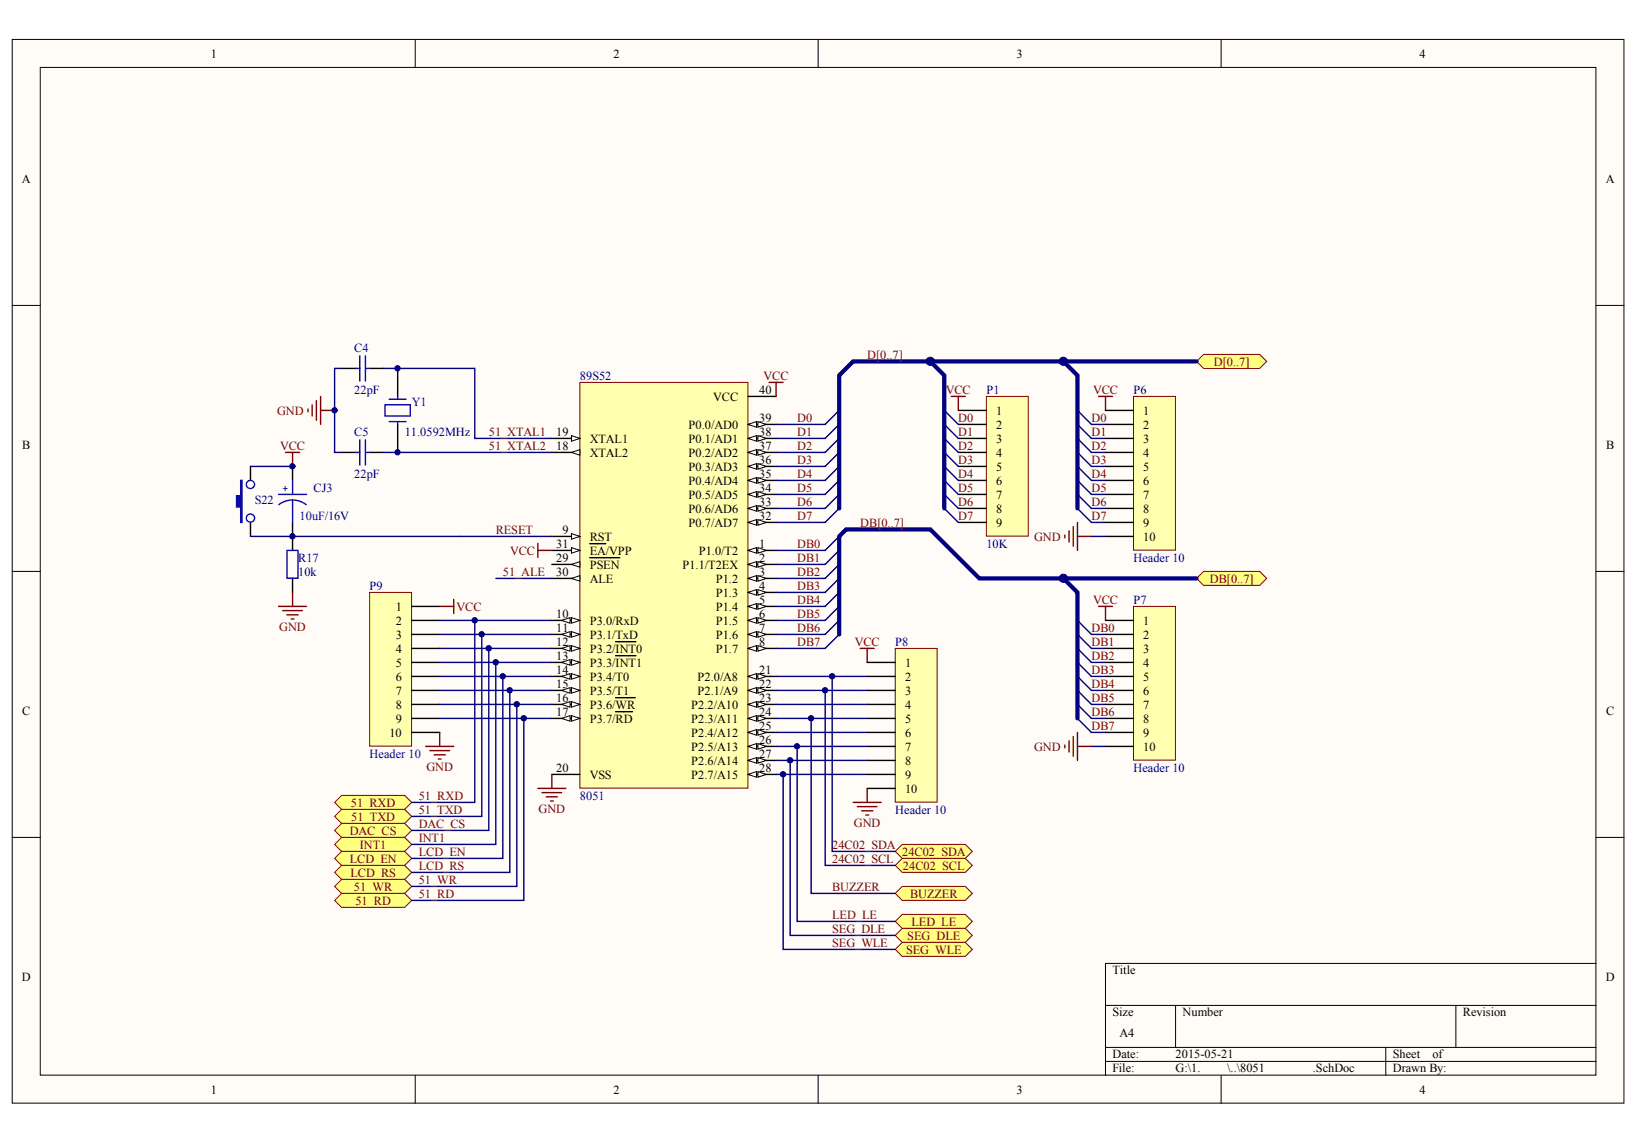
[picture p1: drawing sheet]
<svg xmlns="http://www.w3.org/2000/svg" width="289mm" height="202mm" viewBox="0 0 289 202" stroke-linecap="round" stroke-linejoin="round" font-family="sans-serif">
<defs><g id="words">
<g font-size="2.2">
<text x="37.2" y="10.1">1</text>
<text x="108.2" y="10.1">2</text>
<text x="179.3" y="10.1">3</text>
<text x="250.4" y="10.1">4</text>
<text x="3.9" y="32.3">A</text>
<text x="283.2" y="32.3">A</text>
<text x="125.8" y="70.7">VCC</text>
<text x="133.9" y="69.4">40</text>
<text x="98.1" y="76.8">19</text>
<text x="121.5" y="75.6">P0.0/AD0</text>
<text x="133.9" y="76.8">38</text>
<text x="133.9" y="74.4">39</text>
<text x="175.7" y="73.1">1</text>
<text x="175.7" y="75.6">2</text>
<text x="201.7" y="73.1">1</text>
<text x="201.7" y="75.6">2</text>
<text x="3.9" y="79.3">B</text>
<text x="98.1" y="79.3">18</text>
<text x="104" y="80.6">XTAL2</text>
<text x="104" y="78.1">XTAL1</text>
<text x="121.5" y="83">P0.3/AD3</text>
<text x="121.5" y="80.6">P0.2/AD2</text>
<text x="121.5" y="78.1">P0.1/AD1</text>
<text x="133.9" y="81.8">36</text>
<text x="133.9" y="79.3">37</text>
<text x="175.7" y="78.1">3</text>
<text x="175.7" y="80.6">4</text>
<text x="175.7" y="83">5</text>
<text x="201.7" y="78.1">3</text>
<text x="201.7" y="80.6">4</text>
<text x="201.7" y="83">5</text>
<text x="283.3" y="79.3">B</text>
<text x="121.5" y="88">P0.5/AD5</text>
<text x="121.5" y="85.5">P0.4/AD4</text>
<text x="133.9" y="89.2">33</text>
<text x="133.9" y="86.7">34</text>
<text x="133.9" y="84.3">35</text>
<text x="175.7" y="85.5">6</text>
<text x="175.7" y="88">7</text>
<text x="201.7" y="85.5">6</text>
<text x="201.7" y="88">7</text>
<text x="99.2" y="94.1">9</text>
<text x="104" y="95.4">RST</text>
<text x="121.5" y="92.9">P0.7/AD7</text>
<text x="121.5" y="90.4">P0.6/AD6</text>
<text x="133.9" y="91.7">32</text>
<text x="175.7" y="90.4">8</text>
<text x="175.7" y="92.9">9</text>
<text x="201.7" y="90.4">8</text>
<text x="201.7" y="92.9">9</text>
<text x="201.7" y="95.4">10</text>
<text x="98.1" y="99.1">29</text>
<text x="98.1" y="101.5">30</text>
<text x="98.1" y="96.6">31</text>
<text x="104" y="100.3">PSEN</text>
<text x="104" y="97.8">EA/VPP</text>
<text x="120.4" y="100.3">P1.1/T2EX</text>
<text x="123.2" y="97.8">P1.0/T2</text>
<text x="133.9" y="96.6">1</text>
<text x="133.9" y="99.1">2</text>
<text x="133.9" y="101.5">3</text>
<text x="69.8" y="107.7">1</text>
<text x="104" y="102.8">ALE</text>
<text x="126.2" y="102.8">P1.2</text>
<text x="126.2" y="105.2">P1.3</text>
<text x="126.2" y="107.7">P1.4</text>
<text x="133.9" y="104">4</text>
<text x="133.9" y="106.5">5</text>
<text x="69.8" y="110.2">2</text>
<text x="69.8" y="112.7">3</text>
<text x="98.1" y="109">10</text>
<text x="98.1" y="111.4">11</text>
<text x="98.1" y="113.9">12</text>
<text x="104" y="110.2">P3.0/RxD</text>
<text x="104" y="112.7">P3.1/TxD</text>
<text x="126.2" y="110.2">P1.5</text>
<text x="126.2" y="112.7">P1.6</text>
<text x="133.9" y="109">6</text>
<text x="133.9" y="111.4">7</text>
<text x="133.9" y="113.9">8</text>
<text x="201.7" y="110.2">1</text>
<text x="201.7" y="112.7">2</text>
<text x="69.8" y="115.1">4</text>
<text x="69.8" y="117.6">5</text>
<text x="98.1" y="116.4">13</text>
<text x="98.1" y="118.8">14</text>
<text x="104" y="115.1">P3.2/INT0</text>
<text x="104" y="117.6">P3.3/INT1</text>
<text x="126.2" y="115.1">P1.7</text>
<text x="133.9" y="118.8">21</text>
<text x="159.6" y="117.6">1</text>
<text x="201.7" y="115.1">3</text>
<text x="201.7" y="117.6">4</text>
<text x="69.8" y="120.1">6</text>
<text x="69.8" y="122.5">7</text>
<text x="69.8" y="125">8</text>
<text x="98.1" y="121.3">15</text>
<text x="98.1" y="123.8">16</text>
<text x="104" y="120.1">P3.4/T0</text>
<text x="104" y="122.5">P3.5/T1</text>
<text x="104" y="125">P3.6/WR</text>
<text x="121.9" y="125">P2.2/A10</text>
<text x="123" y="120.1">P2.0/A8</text>
<text x="123" y="122.5">P2.1/A9</text>
<text x="133.9" y="121.3">22</text>
<text x="133.9" y="123.8">23</text>
<text x="159.6" y="120.1">2</text>
<text x="159.6" y="122.5">3</text>
<text x="159.6" y="125">4</text>
<text x="201.7" y="120.1">5</text>
<text x="201.7" y="122.5">6</text>
<text x="201.7" y="125">7</text>
<text x="3.9" y="126.2">C</text>
<text x="68.7" y="129.9">10</text>
<text x="69.8" y="127.5">9</text>
<text x="98.1" y="126.2">17</text>
<text x="104" y="127.5">P3.7/RD</text>
<text x="121.9" y="127.5">P2.3/A11</text>
<text x="121.9" y="129.9">P2.4/A12</text>
<text x="133.9" y="126.2">24</text>
<text x="133.9" y="128.7">25</text>
<text x="133.9" y="131.2">26</text>
<text x="159.6" y="127.5">5</text>
<text x="159.6" y="129.9">6</text>
<text x="201.7" y="127.5">8</text>
<text x="201.7" y="129.9">9</text>
<text x="283.3" y="126.2">C</text>
<text x="98.1" y="136.1">20</text>
<text x="104" y="137.3">VSS</text>
<text x="121.9" y="132.4">P2.5/A13</text>
<text x="121.9" y="134.9">P2.6/A14</text>
<text x="121.9" y="137.3">P2.7/A15</text>
<text x="133.9" y="133.6">27</text>
<text x="133.9" y="136.1">28</text>
<text x="159.6" y="132.4">7</text>
<text x="159.6" y="134.9">8</text>
<text x="159.6" y="137.3">9</text>
<text x="201.7" y="132.4">10</text>
<text x="159.6" y="139.8">10</text>
<text x="3.9" y="173.1">D</text>
<text x="196.2" y="171.9">Title</text>
<text x="283.2" y="173.1">D</text>
<text x="196.2" y="179.3">Size</text>
<text x="208.6" y="179.3">Number</text>
<text x="258" y="179.3">Revision</text>
<text x="197.5" y="183">A4</text>
<text x="196.2" y="186.7">Date:</text>
<text x="196.2" y="189.2">File:</text>
<text x="207.4" y="186.7">2015-05-21</text>
<text x="207.4" y="189.2">G:\1.</text>
<text x="216.5" y="189.2">\..\8051</text>
<text x="231.6" y="189.2">.SchDoc</text>
<text x="245.7" y="186.7">Sheet</text>
<text x="245.7" y="189.2">Drawn By:</text>
<text x="252.7" y="186.7">of</text>
<text x="37.2" y="192.9">1</text>
<text x="108.2" y="192.9">2</text>
<text x="179.3" y="192.9">3</text>
<text x="250.4" y="192.9">4</text>
</g>
<g font-size="2.2" fill="#000080">
<text x="62.5" y="62">C4</text>
<text x="62.5" y="69.4">22pF</text>
<text x="72.6" y="71.7">Y1</text>
<text x="102.3" y="67">89S52</text>
<text x="174" y="69.4">P1</text>
<text x="199.9" y="69.4">P6</text>
<text x="62.5" y="76.8">C5</text>
<text x="71.4" y="76.8">11.0592MHz</text>
<text x="44.9" y="88.9">S22</text>
<text x="55.3" y="86.7">CJ3</text>
<text x="62.5" y="84.3">22pF</text>
<text x="52.8" y="91.7">10uF/16V</text>
<text x="52.6" y="99.1">R17</text>
<text x="52.6" y="101.5">10k</text>
<text x="174" y="96.6">10K</text>
<text x="199.9" y="99.1">Header 10</text>
<text x="65.2" y="104">P9</text>
<text x="199.9" y="106.5">P7</text>
<text x="157.9" y="113.9">P8</text>
<text x="65.2" y="133.6">Header 10</text>
<text x="199.9" y="136.1">Header 10</text>
<text x="102.3" y="141.1">8051</text>
<text x="157.9" y="143.5">Header 10</text>
</g>
<g font-size="2.2" fill="#800000">
<text x="153" y="63.3">D[0..7]</text>
<text x="214.1" y="64.5">D[0..7]</text>
<text x="134.7" y="67">VCC</text>
<text x="166.8" y="69.4">VCC</text>
<text x="192.8" y="69.4">VCC</text>
<text x="48.9" y="73.1">GND</text>
<text x="86.2" y="76.8">51_XTAL1</text>
<text x="140.6" y="76.8">D1</text>
<text x="140.6" y="74.4">D0</text>
<text x="169" y="76.8">D1</text>
<text x="169" y="74.4">D0</text>
<text x="192.5" y="76.8">D1</text>
<text x="192.5" y="74.4">D0</text>
<text x="49.4" y="79.3">VCC</text>
<text x="86.2" y="79.3">51_XTAL2</text>
<text x="140.6" y="81.8">D3</text>
<text x="140.6" y="79.3">D2</text>
<text x="169" y="81.8">D3</text>
<text x="169" y="79.3">D2</text>
<text x="192.5" y="81.8">D3</text>
<text x="192.5" y="79.3">D2</text>
<text x="140.6" y="89.2">D6</text>
<text x="140.6" y="86.7">D5</text>
<text x="140.6" y="84.3">D4</text>
<text x="169" y="89.2">D6</text>
<text x="169" y="86.7">D5</text>
<text x="169" y="84.3">D4</text>
<text x="192.5" y="89.2">D6</text>
<text x="192.5" y="86.7">D5</text>
<text x="192.5" y="84.3">D4</text>
<text x="87.5" y="94.1">RESET</text>
<text x="140.6" y="91.7">D7</text>
<text x="151.7" y="92.9">DB[0..7]</text>
<text x="169" y="91.7">D7</text>
<text x="182.4" y="95.4">GND</text>
<text x="192.5" y="91.7">D7</text>
<text x="88.7" y="101.5">51_ALE</text>
<text x="90" y="97.8">VCC</text>
<text x="140.6" y="99.1">DB1</text>
<text x="140.6" y="101.5">DB2</text>
<text x="140.6" y="96.6">DB0</text>
<text x="80.5" y="107.7">VCC</text>
<text x="140.6" y="104">DB3</text>
<text x="140.6" y="106.5">DB4</text>
<text x="192.8" y="106.5">VCC</text>
<text x="213.4" y="102.8">DB[0..7]</text>
<text x="49.3" y="111.4">GND</text>
<text x="140.6" y="109">DB5</text>
<text x="140.6" y="111.4">DB6</text>
<text x="140.6" y="113.9">DB7</text>
<text x="150.8" y="113.9">VCC</text>
<text x="192.5" y="113.9">DB1</text>
<text x="192.5" y="111.4">DB0</text>
<text x="192.5" y="116.4">DB2</text>
<text x="192.5" y="118.8">DB3</text>
<text x="192.5" y="121.3">DB4</text>
<text x="192.5" y="123.8">DB5</text>
<text x="192.5" y="126.2">DB6</text>
<text x="192.5" y="128.7">DB7</text>
<text x="75.2" y="136.1">GND</text>
<text x="182.4" y="132.4">GND</text>
<text x="61.9" y="142.3">51_RXD</text>
<text x="73.9" y="141.1">51_RXD</text>
<text x="73.9" y="143.5">51_TXD</text>
<text x="95" y="143.5">GND</text>
<text x="61.7" y="147.2">DAC_CS</text>
<text x="62" y="144.8">51_TXD</text>
<text x="63.5" y="149.7">INT1</text>
<text x="73.9" y="146">DAC_CS</text>
<text x="73.9" y="148.5">INT1</text>
<text x="146.8" y="149.7">24C02_SDA</text>
<text x="150.6" y="145.9">GND</text>
<text x="61.7" y="152.2">LCD_EN</text>
<text x="61.8" y="154.6">LCD_RS</text>
<text x="73.9" y="150.9">LCD_EN</text>
<text x="73.9" y="153.4">LCD_RS</text>
<text x="73.9" y="155.9">51_WR</text>
<text x="146.8" y="152.2">24C02_SCL</text>
<text x="159.1" y="150.9">24C02_SDA</text>
<text x="159.3" y="153.4">24C02_SCL</text>
<text x="62.4" y="157.1">51_WR</text>
<text x="62.7" y="159.6">51_RD</text>
<text x="73.9" y="158.3">51_RD</text>
<text x="146.8" y="157.1">BUZZER</text>
<text x="160.5" y="158.3">BUZZER</text>
<text x="146.8" y="162">LED_LE</text>
<text x="146.8" y="167">SEG_WLE</text>
<text x="146.8" y="164.5">SEG_DLE</text>
<text x="160" y="165.7">SEG_DLE</text>
<text x="160.8" y="163.3">LED_LE</text>
<text x="159.8" y="168.2">SEG_WLE</text>
</g>
<text font-size="1.8" fill="#000080" x="49.8" y="86.8">+</text>
</g></defs>
<g fill="#fffcf8" stroke="#000" stroke-width=".18">
<path d="M2.2 7h284.2v187.6h-284.2z"/>
<path d="M7.1 11.9h274.4v177.7h-274.4z"/>
</g>
<g fill="none" stroke="#000" stroke-width=".18">
<path d="M73.2 7v4.9M144.3 7v4.9M215.4 7v4.9M2.2 53.9h4.9M281.5 53.9h5M2.2 100.8h4.9M281.5 100.8h5M2.2 147.7h4.9M281.5 147.7h5M195 177.3h86.5M207.4 177.3v7.5M256.8 177.3v7.5"/>
<path d="M281.5 169.9h-86.5v19.8M73.2 189.7v4.9M144.3 189.7v4.9M195 184.8h86.5M195 187.2h86.5M215.4 189.7v4.9M244.4 184.8v4.9"/>
</g>
<path d="M102.3 67.5h29.6v71.5h-29.6z" fill="#ffffb0" stroke="#800000" stroke-width=".18"/>
<path d="M132 97.1h4.9" fill="none" stroke="#000" stroke-width=".25"/>
<g fill="#fffcf8" stroke="#000" stroke-width=".18">
<path d="M132 97.1l1.4-.5v1z"/>
<path d="M133.7 96.6l1.5 .5-1.5 .5z"/>
</g>
<path d="M132 99.6h4.9" fill="none" stroke="#000" stroke-width=".25"/>
<g fill="#fffcf8" stroke="#000" stroke-width=".18">
<path d="M132 99.6l1.4-.5v1z"/>
<path d="M133.7 99.1l1.5 .5-1.5 .5z"/>
</g>
<path d="M132 102h4.9" fill="none" stroke="#000" stroke-width=".25"/>
<g fill="#fffcf8" stroke="#000" stroke-width=".18">
<path d="M132 102l1.4-.5v1z"/>
<path d="M133.7 101.5l1.5 .5-1.5 .5z"/>
</g>
<path d="M132 104.5h4.9" fill="none" stroke="#000" stroke-width=".25"/>
<g fill="#fffcf8" stroke="#000" stroke-width=".18">
<path d="M132 104.5l1.4-.5v1z"/>
<path d="M133.7 104l1.5 .5-1.5 .5z"/>
</g>
<path d="M132 107h4.9" fill="none" stroke="#000" stroke-width=".25"/>
<g fill="#fffcf8" stroke="#000" stroke-width=".18">
<path d="M132 107l1.4-.5v1z"/>
<path d="M133.7 106.5l1.5 .5-1.5 .5z"/>
</g>
<path d="M132 109.4h4.9" fill="none" stroke="#000" stroke-width=".25"/>
<g fill="#fffcf8" stroke="#000" stroke-width=".18">
<path d="M132 109.4l1.4-.5v1z"/>
<path d="M133.7 108.9l1.5 .5-1.5 .5z"/>
</g>
<path d="M132 111.9h4.9" fill="none" stroke="#000" stroke-width=".25"/>
<g fill="#fffcf8" stroke="#000" stroke-width=".18">
<path d="M132 111.9l1.4-.5v1z"/>
<path d="M133.7 111.4l1.5 .5-1.5 .5z"/>
</g>
<path d="M132 114.4h4.9" fill="none" stroke="#000" stroke-width=".25"/>
<g fill="#fffcf8" stroke="#000" stroke-width=".18">
<path d="M132 114.4l1.4-.5v1z"/>
<path d="M133.7 113.9l1.5 .5-1.5 .5z"/>
</g>
<path d="M97.3 94.6h5" fill="none" stroke="#000" stroke-width=".25"/>
<path d="M100.8 94.1l1.5 .5-1.5 .5z" fill="#fffcf8" stroke="#000" stroke-width=".18"/>
<path d="M97.3 109.4h5" fill="none" stroke="#000" stroke-width=".25"/>
<g fill="#fffcf8" stroke="#000" stroke-width=".18">
<path d="M100.8 108.9l1.5 .5-1.5 .5z"/>
<path d="M99.1 109.4l1.5-.5v1z"/>
</g>
<path d="M97.3 111.9h5" fill="none" stroke="#000" stroke-width=".25"/>
<g fill="#fffcf8" stroke="#000" stroke-width=".18">
<path d="M100.8 111.4l1.5 .5-1.5 .5z"/>
<path d="M99.1 111.9l1.5-.5v1z"/>
</g>
<path d="M97.3 114.4h5" fill="none" stroke="#000" stroke-width=".25"/>
<g fill="#fffcf8" stroke="#000" stroke-width=".18">
<path d="M100.8 113.9l1.5 .5-1.5 .5z"/>
<path d="M99.1 114.4l1.5-.5v1z"/>
</g>
<path d="M97.3 116.8h5M108.6 113.2h3.6" fill="none" stroke="#000" stroke-width=".25"/>
<g fill="#fffcf8" stroke="#000" stroke-width=".18">
<path d="M100.8 116.3l1.5 .5-1.5 .5z"/>
<path d="M99.1 116.8l1.5-.5v1z"/>
</g>
<path d="M97.3 119.3h5M108.6 115.7h3.6" fill="none" stroke="#000" stroke-width=".25"/>
<g fill="#fffcf8" stroke="#000" stroke-width=".18">
<path d="M100.8 118.8l1.5 .5-1.5 .5z"/>
<path d="M99.1 119.3l1.5-.5v1z"/>
</g>
<path d="M97.3 121.8h5" fill="none" stroke="#000" stroke-width=".25"/>
<g fill="#fffcf8" stroke="#000" stroke-width=".18">
<path d="M100.8 121.3l1.5 .5-1.5 .5z"/>
<path d="M99.1 121.8l1.5-.5v1z"/>
</g>
<path d="M97.3 124.3h5" fill="none" stroke="#000" stroke-width=".25"/>
<g fill="#fffcf8" stroke="#000" stroke-width=".18">
<path d="M100.8 123.8l1.5 .5-1.5 .4z"/>
<path d="M99.1 124.3l1.5-.5v.9z"/>
</g>
<path d="M97.3 126.7h5M108.6 123.1h3.5" fill="none" stroke="#000" stroke-width=".25"/>
<g fill="#fffcf8" stroke="#000" stroke-width=".18">
<path d="M100.8 126.2l1.5 .5-1.5 .5z"/>
<path d="M99.1 126.7l1.5-.5v1z"/>
</g>
<path d="M97.3 79.8h5M108.6 125.5h3" fill="none" stroke="#000" stroke-width=".25"/>
<path d="M100.8 79.8l1.5-.5v1z" fill="#fffcf8" stroke="#000" stroke-width=".18"/>
<path d="M97.3 77.3h5" fill="none" stroke="#000" stroke-width=".25"/>
<path d="M100.8 76.8l1.5 .5-1.5 .5z" fill="#fffcf8" stroke="#000" stroke-width=".18"/>
<path d="M132 119.3h4.9M97.3 136.6h5" fill="none" stroke="#000" stroke-width=".25"/>
<g fill="#fffcf8" stroke="#000" stroke-width=".18">
<path d="M132 119.3l1.4-.5v1z"/>
<path d="M133.7 118.8l1.5 .5-1.5 .5z"/>
</g>
<path d="M132 121.8h4.9" fill="none" stroke="#000" stroke-width=".25"/>
<g fill="#fffcf8" stroke="#000" stroke-width=".18">
<path d="M132 121.8l1.4-.5v1z"/>
<path d="M133.7 121.3l1.5 .5-1.5 .5z"/>
</g>
<path d="M132 124.3h4.9" fill="none" stroke="#000" stroke-width=".25"/>
<g fill="#fffcf8" stroke="#000" stroke-width=".18">
<path d="M132 124.3l1.4-.5v.9z"/>
<path d="M133.7 123.8l1.5 .5-1.5 .4z"/>
</g>
<path d="M132 126.7h4.9" fill="none" stroke="#000" stroke-width=".25"/>
<g fill="#fffcf8" stroke="#000" stroke-width=".18">
<path d="M132 126.7l1.4-.5v1z"/>
<path d="M133.7 126.2l1.5 .5-1.5 .5z"/>
</g>
<path d="M132 129.2h4.9" fill="none" stroke="#000" stroke-width=".25"/>
<g fill="#fffcf8" stroke="#000" stroke-width=".18">
<path d="M132 129.2l1.4-.5v1z"/>
<path d="M133.7 128.7l1.5 .5-1.5 .5z"/>
</g>
<path d="M132 131.7h4.9" fill="none" stroke="#000" stroke-width=".25"/>
<g fill="#fffcf8" stroke="#000" stroke-width=".18">
<path d="M132 131.7l1.4-.5v1z"/>
<path d="M133.7 131.2l1.5 .5-1.5 .5z"/>
</g>
<path d="M132 134.1h4.9" fill="none" stroke="#000" stroke-width=".25"/>
<g fill="#fffcf8" stroke="#000" stroke-width=".18">
<path d="M132 134.1l1.4-.5v1z"/>
<path d="M133.7 133.6l1.5 .5-1.5 .5z"/>
</g>
<path d="M132 136.6h4.9" fill="none" stroke="#000" stroke-width=".25"/>
<g fill="#fffcf8" stroke="#000" stroke-width=".18">
<path d="M132 136.6l1.4-.5v1z"/>
<path d="M133.7 136.1l1.5 .5-1.5 .5z"/>
</g>
<path d="M97.3 99.6h5" fill="none" stroke="#000" stroke-width=".25"/>
<path d="M100.8 99.6l1.5-.5v1z" fill="#fffcf8" stroke="#000" stroke-width=".18"/>
<path d="M104 98.4h5.3M97.3 102h5" fill="none" stroke="#000" stroke-width=".25"/>
<path d="M100.8 102l1.5-.5v1z" fill="#fffcf8" stroke="#000" stroke-width=".18"/>
<path d="M97.3 97.1h5" fill="none" stroke="#000" stroke-width=".25"/>
<path d="M100.8 96.6l1.5 .5-1.5 .5z" fill="#fffcf8" stroke="#000" stroke-width=".18"/>
<path d="M104 95.9h2.9M132 92.1h4.9" fill="none" stroke="#000" stroke-width=".25"/>
<g fill="#fffcf8" stroke="#000" stroke-width=".18">
<path d="M132 92.1l1.4-.4v.9z"/>
<path d="M133.7 91.7l1.5 .4-1.5 .5z"/>
</g>
<path d="M132 89.7h4.9" fill="none" stroke="#000" stroke-width=".25"/>
<g fill="#fffcf8" stroke="#000" stroke-width=".18">
<path d="M132 89.7l1.4-.5v1z"/>
<path d="M133.7 89.2l1.5 .5-1.5 .5z"/>
</g>
<path d="M132 87.2h4.9" fill="none" stroke="#000" stroke-width=".25"/>
<g fill="#fffcf8" stroke="#000" stroke-width=".18">
<path d="M132 87.2l1.4-.5v1z"/>
<path d="M133.7 86.7l1.5 .5-1.5 .5z"/>
</g>
<path d="M132 84.7h4.9" fill="none" stroke="#000" stroke-width=".25"/>
<g fill="#fffcf8" stroke="#000" stroke-width=".18">
<path d="M132 84.7l1.4-.5v1z"/>
<path d="M133.7 84.2l1.5 .5-1.5 .5z"/>
</g>
<path d="M132 82.3h4.9" fill="none" stroke="#000" stroke-width=".25"/>
<g fill="#fffcf8" stroke="#000" stroke-width=".18">
<path d="M132 82.3l1.4-.5v1z"/>
<path d="M133.7 81.8l1.5 .5-1.5 .5z"/>
</g>
<path d="M132 79.8h4.9" fill="none" stroke="#000" stroke-width=".25"/>
<g fill="#fffcf8" stroke="#000" stroke-width=".18">
<path d="M132 79.8l1.4-.5v1z"/>
<path d="M133.7 79.3l1.5 .5-1.5 .5z"/>
</g>
<path d="M132 77.3h4.9" fill="none" stroke="#000" stroke-width=".25"/>
<g fill="#fffcf8" stroke="#000" stroke-width=".18">
<path d="M132 77.3l1.4-.5v1z"/>
<path d="M133.7 76.8l1.5 .5-1.5 .5z"/>
</g>
<path d="M132 74.9h4.9" fill="none" stroke="#000" stroke-width=".25"/>
<g fill="#fffcf8" stroke="#000" stroke-width=".18">
<path d="M132 74.9l1.4-.5v1z"/>
<path d="M133.7 74.4l1.5 .5-1.5 .5z"/>
</g>
<path d="M132 69.9h4.9" fill="none" stroke="#000" stroke-width=".25"/>
<path d="M136.9 97.1h8.6M136.9 119.3h16.1M136.9 121.8h13.6M136.9 124.3h13.6M136.9 126.7h13.6M136.9 129.2h13.6M136.9 131.7h13.6M136.9 134.1h13.6M136.9 136.6h13.6" fill="none" stroke="#000080" stroke-width=".25"/>
<path d="M174 69.9h7.4v24.7h-7.4z" fill="#ffffb0" stroke="#800000" stroke-width=".18"/>
<g fill="none" stroke="#000" stroke-width=".25">
<path d="M60.3 79.8h2.4M60.3 65h2.4M65.2 79.8h2.5M65.2 65h2.5M70.1 65v4.9M70.1 74.9v4.9M169 72.4h5M169 74.9h5M169 77.3h5M169 79.8h5M44.2 82.3v2.4M44.2 92.1v2.5"/>
<path d="M51.6 82.3v2.4M51.6 92.1v5M169 82.3h5M169 84.7h5M169 87.2h5M169 89.7h5M169 92.1h5M51.6 102v2.5"/>
</g>
<g fill="none" stroke="#800000" stroke-width=".25">
<path d="M50.4 79.8h2.4M51.6 79.8v2.5M54.3 72.1v.5M55.1 71.4v2M55.8 70.7v3.4M56.5 69.9v5M56.5 72.4h2.5M135.7 67.5h2.4M136.9 67.5v2.4M193.8 69.9h2.4M195 69.9v2.5M94.9 95.9v2.4"/>
<path d="M94.9 97.1h2.4M49.1 107h5M49.9 107.7h3.4M50.6 108.4h2M51.4 109.2h.4M51.6 104.5v2.5M77.6 107h2.4M80 105.7v2.5M151.7 114.4h2.5M153 114.4v2.4M193.8 107h2.4M195 107v2.4"/>
<path d="M94.9 139.1h4.9M95.6 139.8h3.5M97.3 136.6v2.5M96.4 140.5h1.9M97.1 141.3h.5"/>
</g>
<g fill="none" stroke="#000080" stroke-width=".25">
<path d="M60.3 65h-1.3v14.8h1.3M67.7 65h16v12.3h13.6M67.7 79.8h29.6M192.5 79.8h2.5M192.5 74.9h2.5M192.5 77.3h2.5M192.5 82.3h2.5M192.5 84.7h2.5M192.5 87.2h2.5M192.5 89.7h2.5M192.5 92.1h2.5M87.5 102h9.8"/>
<path d="M192.5 114.4h2.5M192.5 119.3h2.5M192.5 121.8h2.5M192.5 124.3h2.5M192.5 126.7h2.5M192.5 129.2h2.5"/>
</g>
<g fill="none" stroke="#00f" stroke-width=".25">
<path d="M62.7 65h.8M62.7 79.8h.8M63.5 62.8v4.4M63.5 77.6v4.4M64.5 65h.7M64.5 62.8v4.4M64.5 77.6v4.4M64.5 79.8h.7M67.9 71.4h4.5v2h-4.5zM68.7 70.4h2.9M68.7 74.4h2.9M70.1 69.9v.5"/>
<path d="M70.1 74.4v.5M49.1 87.2h5M50.6 97.1h2v4.9h-2zM51.6 88.2a4 4 0 0 0-2.4 .8M51.6 88.2a4 4 0 0 1 2.4 .8M51.6 84.7v2.5M51.6 88.2v3.9"/>
<circle cx="44.2" cy="91.4" r=".72"/>
<circle cx="44.2" cy="85.5" r=".72"/>
</g>
<path d="M42.5 84.7h.2v7.4h-.2v-2.7h-.8v-1.9h.8z" fill-rule="evenodd" fill="#00f" stroke="#00f" stroke-width=".25"/>
<path d="M199.9 69.9h7.4v27.1h-7.4z" fill="#ffffb0" stroke="#800000" stroke-width=".18"/>
<path d="M195 72.4h4.9M195 74.9h4.9M195 77.3h4.9M195 79.8h4.9M195 82.3h4.9M195 84.7h4.9M195 87.2h4.9M195 89.7h4.9M195 92.1h4.9M195 94.6h4.9" fill="none" stroke="#000" stroke-width=".25"/>
<path d="M199.9 107h7.4v27.1h-7.4z" fill="#ffffb0" stroke="#800000" stroke-width=".18"/>
<path d="M195 109.4h4.9M195 111.9h4.9M195 114.4h4.9M195 116.8h4.9M195 119.3h4.9M195 121.8h4.9M195 124.3h4.9M195 126.7h4.9M195 129.2h4.9M195 131.7h4.9" fill="none" stroke="#000" stroke-width=".25"/>
<path d="M157.9 114.4h7.4v27.1h-7.4z" fill="#ffffb0" stroke="#800000" stroke-width=".18"/>
<path d="M153 116.8h4.9M153 119.3h4.9M153 121.8h4.9M153 124.3h4.9M153 126.7h4.9M153 129.2h4.9M153 131.7h4.9M153 134.1h4.9M153 136.6h4.9M153 139.1h4.9" fill="none" stroke="#000" stroke-width=".25"/>
<path d="M65.2 104.5h7.4v27.1h-7.4z" fill="#ffffb0" stroke="#800000" stroke-width=".18"/>
<path d="M72.6 107h5M72.6 109.4h5M72.6 111.9h5M72.6 114.4h5M72.6 116.8h5M72.6 119.3h5M72.6 121.8h5M72.6 124.3h5M72.6 126.7h5M72.6 129.2h5" fill="none" stroke="#000" stroke-width=".25"/>
<g fill="none" stroke="#800000" stroke-width=".25">
<path d="M187.8 94.4v.5M188.6 93.6v2M189.3 92.9v3.4M190.1 92.1v5M190.1 94.6h2.4M75.1 131.7h4.9M75.8 132.4h3.5M76.6 133.1h2M77.3 133.9h.5M77.6 129.2v2.5M153 139.1v2.4M187.8 131.4v.5"/>
<path d="M188.6 130.7v1.9M189.3 129.9v3.5M190.1 129.2v4.9M190.1 131.7h2.4M150.5 141.5h4.9M151.2 142.3h3.5M152 143h2M152.7 143.8h.5"/>
</g>
<path d="M211.1 63.8l1.2-1.3h9.9l1.2 1.3-1.2 1.2h-9.9z" fill-rule="evenodd" fill="#ffff80" stroke="#800000" stroke-width=".18"/>
<path d="M167.8 69.9h2.5M169 69.9v2.5" fill="none" stroke="#800000" stroke-width=".25"/>
<g fill="#ffff80" stroke="#800000" stroke-width=".18">
<path d="M211.1 102l1.2-1.2h9.9l1.2 1.2-1.2 1.3h-9.9z" fill-rule="evenodd"/>
<path d="M157.9 150.2l1.2-1.3h11.2l1.2 1.3-1.2 1.2h-11.2z" fill-rule="evenodd"/>
<path d="M157.9 152.6l1.2-1.2h11.2l1.2 1.2-1.2 1.3h-11.2z" fill-rule="evenodd"/>
<path d="M157.9 157.6l1.2-1.2h11.2l1.2 1.2-1.2 1.2h-11.2z" fill-rule="evenodd"/>
<path d="M157.9 162.5l1.2-1.2h11.2l1.2 1.2-1.2 1.3h-11.2z" fill-rule="evenodd"/>
<path d="M157.9 165l1.2-1.2h11.2l1.2 1.2-1.2 1.2h-11.2z" fill-rule="evenodd"/>
<path d="M157.9 167.5l1.2-1.3h11.2l1.2 1.3-1.2 1.2h-11.2z" fill-rule="evenodd"/>
</g>
<g fill="none" stroke="#000080" stroke-width=".25">
<path d="M148 79.8l-2.5 2.5h-8.6M148 77.3l-2.5 2.5h-8.6M148 74.9l-2.5 2.4h-8.6M148 72.4l-2.5 2.5h-8.6M166.6 72.4l2.4 2.5M166.6 74.9l2.4 2.4M166.6 77.3l2.4 2.5M166.6 79.8l2.4 2.5M190.1 72.4l2.4 2.5M190.1 74.9l2.4 2.4M190.1 77.3l2.4 2.5M190.1 79.8l2.4 2.5"/>
<path d="M81.3 94.6h16M148 89.7l-2.5 2.4h-8.6M148 87.2l-2.5 2.5h-8.6M148 84.7l-2.5 2.5h-8.6M148 82.3l-2.5 2.4h-8.6M148 94.6l-2.5 2.5M148 97.1l-2.5 2.5h-8.6M148 99.6l-2.5 2.4h-8.6M166.6 82.3l2.4 2.4M166.6 84.7l2.4 2.5M166.6 87.2l2.4 2.5M166.6 89.7l2.4 2.4"/>
<path d="M190.1 82.3l2.4 2.4M190.1 84.7l2.4 2.5M190.1 87.2l2.4 2.5M190.1 89.7l2.4 2.4M77.6 109.4h19.7M77.6 111.9h19.7M77.6 114.4h19.7M77.6 116.8h19.7M77.6 119.3h19.7M148 102l-2.5 2.5h-8.6M148 104.5l-2.5 2.5h-8.6M148 107l-2.5 2.4h-8.6"/>
<path d="M148 109.4l-2.5 2.5h-8.6M148 111.9l-2.5 2.5h-8.6M190.1 109.4l2.4 2.5M190.1 111.9l2.4 2.5M190.1 114.4l2.4 2.4M190.1 116.8l2.4 2.5M190.1 119.3l2.4 2.5M77.6 121.8h19.7M77.6 124.3h19.7M77.6 126.7h19.7M150.5 121.8h2.5M150.5 124.3h2.5"/>
<path d="M150.5 126.7h2.5M150.5 129.2h2.5M150.5 131.7h2.5M150.5 134.1h2.5M150.5 136.6h2.5M190.1 121.8l2.4 2.5M190.1 124.3l2.4 2.4M190.1 126.7l2.4 2.5"/>
</g>
<path d="M164.1 63.8h23.5l2.5 2.4v23.5M187.6 63.8h23.5M148 89.7v-23.5l2.5-2.4h13.6l2.5 2.4v23.5M148 111.9v-17.3l1.3-1.2h14.8l8.6 8.6h14.9l2.5 2.5v22.2M187.6 102h23.5" fill="none" stroke="#000080" stroke-width=".74"/>
<g fill="#ffff80" stroke="#800000" stroke-width=".18">
<path d="M59 141.5l1.3-1.2h11.1l1.2 1.2-1.2 1.3h-11.1z" fill-rule="evenodd"/>
<path d="M59 144l1.3-1.2h11.1l1.2 1.2-1.2 1.2h-11.1z" fill-rule="evenodd"/>
<path d="M59 146.5l1.3-1.3h11.1l1.2 1.3-1.2 1.2h-11.1z" fill-rule="evenodd"/>
<path d="M59 148.9l1.3-1.2h11.1l1.2 1.2-1.2 1.3h-11.1z" fill-rule="evenodd"/>
<path d="M59 151.4l1.3-1.2h11.1l1.2 1.2-1.2 1.2h-11.1z" fill-rule="evenodd"/>
<path d="M59 153.9l1.3-1.3h11.1l1.2 1.3-1.2 1.2h-11.1z" fill-rule="evenodd"/>
<path d="M59 156.4l1.3-1.3h11.1l1.2 1.3-1.2 1.2h-11.1z" fill-rule="evenodd"/>
<path d="M59 158.8l1.3-1.2h11.1l1.2 1.2-1.2 1.3h-11.1z" fill-rule="evenodd"/>
</g>
<g fill="none" stroke="#000080" stroke-width=".25">
<path d="M44.2 82.3h7.4M44.2 94.6h37.1M192.5 94.6h2.5M83.7 109.4v32.1h-11.1M85 111.9v32.1h-12.4M86.2 114.4v32.1h-13.6M87.5 116.8v32.1h-14.9M88.7 119.3v32.1h-16.1M146.8 119.3v30.9h11.1M192.5 116.8h2.5M192.5 111.9h2.5M89.9 121.8v32.1h-17.3"/>
<path d="M91.2 124.3v32.1h-18.6M92.4 126.7v32.1h-19.8M138.1 136.6v30.9h19.8M139.4 134.1v30.9h18.5M140.6 131.7v30.8h17.3M143.1 126.7v30.9h14.8M145.5 121.8v30.8h12.4M192.5 131.7h2.5"/>
</g>
<g fill="#000080" stroke="#000080" stroke-width=".18">
<circle cx="51.6" cy="94.6" r=".47"/>
<circle cx="51.6" cy="82.2" r=".47"/>
<circle cx="59" cy="72.4" r=".48"/>
<circle cx="70.1" cy="79.8" r=".47"/>
<circle cx="70.1" cy="65" r=".47"/>
<circle cx="83.7" cy="109.4" r=".48"/>
<circle cx="85" cy="111.9" r=".47"/>
<circle cx="86.2" cy="114.3" r=".48"/>
<circle cx="87.4" cy="116.8" r=".48"/>
<circle cx="88.7" cy="119.3" r=".48"/>
<circle cx="89.9" cy="121.8" r=".47"/>
<circle cx="91.2" cy="124.2" r=".48"/>
<circle cx="92.4" cy="126.7" r=".48"/>
<circle cx="138.1" cy="136.6" r=".48"/>
<circle cx="139.4" cy="134.1" r=".48"/>
<circle cx="140.6" cy="131.6" r=".47"/>
<circle cx="143.1" cy="126.7" r=".48"/>
<circle cx="145.5" cy="121.8" r=".47"/>
<circle cx="146.8" cy="119.3" r=".48"/>
<circle cx="164.1" cy="63.7" r=".72"/>
<circle cx="187.6" cy="102" r=".72"/>
<circle cx="187.6" cy="63.7" r=".72"/>
</g>
<use href="#words"/>
</svg>
